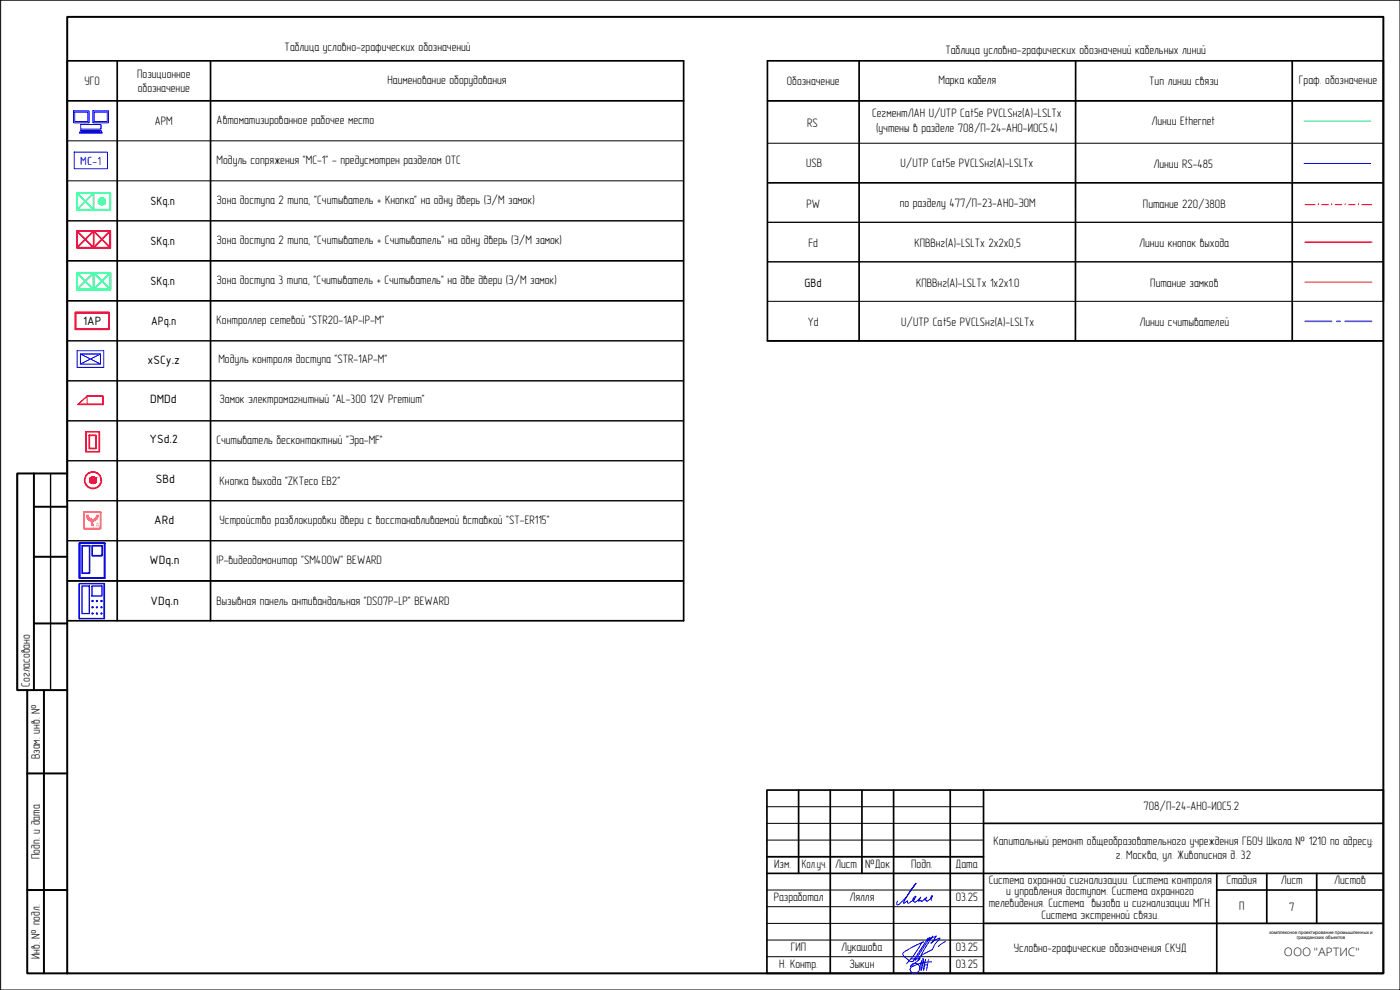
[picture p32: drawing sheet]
<svg xmlns="http://www.w3.org/2000/svg" width="420mm" height="297mm" viewBox="0 0 420 297" stroke-linecap="round" stroke-linejoin="round" font-family="sans-serif">
<defs><g id="words">
<text font-size="3.9" fill="#00f" x="24.1" y="49.4">МС-1</text>
<g font-size="3.9">
<text x="45.1" y="61.6">SKq.n</text>
<text x="45.1" y="73.5">SKq.n</text>
<text x="45.1" y="85.5">SKq.n</text>
<text x="241.5" y="86">GBd</text>
<text x="24.9" y="97.5">1AP</text>
<text x="45.3" y="97.5">APq.n</text>
<text x="44.3" y="109.1">xSCy.z</text>
<text x="45" y="121">DMDd</text>
<text x="44.9" y="133">YSd.2</text>
<text x="46.8" y="145">SBd</text>
<text x="46.3" y="157.3">ARd</text>
<text x="44.9" y="169.3">WDq.n</text>
<text x="45.2" y="181.4">VDq.n</text>
</g>
<text font-size="3.8" x="385.3" y="286.9">ООО &quot;АРТИС&quot;</text>
<g font-size="3.7">
<text x="85.4" y="15.4">Таблица условно-графических обозначений</text>
<text x="283.8" y="16.2">Таблица условно-графических обозначений кабельных линий</text>
<text x="41.2" y="23.4">Позиционное</text>
<text x="25.4" y="25.5">УГО</text>
<text x="41.4" y="27.6">обозначение</text>
<text x="116.3" y="25.2">Наименование оборудования</text>
<text x="236.2" y="25.5">Обозначение</text>
<text x="281.7" y="25.2">Марка кабеля</text>
<text x="344.9" y="25.5">Тип линии связи</text>
<text x="389.8" y="25.2">Граф. обозначение</text>
<text x="261.7" y="35.1">СегментЛАН U/UTP Cat5e PVCLSнг(А)-LSLTx</text>
<text x="46.5" y="37.5">АРМ</text>
<text x="65" y="37.2">Автоматизированное рабочее место</text>
<text x="242.3" y="38">RS</text>
<text x="262.9" y="39.6">(учтены в разделе 708/П-24-АНО-ИОС5.4)</text>
<text x="345.6" y="37.6">Линии Ethernet</text>
<text x="65" y="49.2">Модуль сопряжения &quot;МС-1&quot; - предусмотрен разделом ОТС</text>
<text x="241.9" y="50.2">USB</text>
<text x="270.2" y="50.2">U/UTP Cat5e PVCLSнг(А)-LSLTx</text>
<text x="346.2" y="50.3">Линии RS-485</text>
<text x="65" y="61.2">Зона доступа 2 типа, &quot;Считыватель + Кнопка&quot; на одну дверь (Э/М замок)</text>
<text x="242" y="62.3">PW</text>
<text x="270" y="62.2">по разделу 477/П-23-АНО-ЭОМ</text>
<text x="343" y="62.4">Питание 220/380В</text>
<text x="65" y="73.3">Зона доступа 2 типа, &quot;Считыватель + Считыватель&quot; на одну дверь (Э/М замок)</text>
<text x="242.6" y="74.2">Fd</text>
<text x="274.4" y="74.1">КПВВнг(А)-LSLTx 2х2х0,5</text>
<text x="341.9" y="74.2">Линии кнопок выхода</text>
<text x="65" y="85.2">Зона доступа 3 типа, &quot;Считыватель + Считыватель&quot; на две двери (Э/М замок)</text>
<text x="275" y="86.1">КПВВнг(А)-LSLTx 1х2х1.0</text>
<text x="345.2" y="86.1">Питание замков</text>
<text x="65" y="97.2">Контроллер сетевой &quot;STR20-1AP-IP-М&quot;</text>
<text x="242.5" y="97.9">Yd</text>
<text x="270.5" y="97.9">U/UTP Cat5e PVCLSнг(А)-LSLTx</text>
<text x="341.9" y="97.9">Линии считывателей</text>
<text x="65.6" y="108.9">Модуль контроля доступа &quot;STR-1AP-M&quot;</text>
<text x="65.9" y="121">Замок электромагнитный &quot;AL-300 12V Premium&quot;</text>
<text x="64.9" y="133.1">Считыватель бесконтактный &quot;Эра-MF&quot;</text>
<text x="65.9" y="145.5">Кнопка выхода &quot;ZKTeco EB2&quot;</text>
<text x="65.9" y="157.1">Устройство разблокировки двери с восстанавливаемой вставкой &quot;ST-ER115&quot;</text>
<text x="65" y="169.1">IP-видеодомонитор &quot;SM400W&quot; BEWARD</text>
<text x="65" y="181.5">Вызывная панель антивандальная &quot;DS07P-LP&quot; BEWARD</text>
<text x="8.9" y="206" transform="rotate(-90 8.9 206)">Согласовано</text>
<text x="11.9" y="227.8" transform="rotate(-90 11.9 227.8)">Взам. инв. №</text>
<text x="343.2" y="243.1">708/П-24-АНО-ИОС5.2</text>
<text x="11.9" y="257.7" transform="rotate(-90 11.9 257.7)">Подп. и дата</text>
<text x="298.2" y="253.5">Капитальный ремонт общеобразовательного учреждения ГБОУ Школа № 1210 по адресу:</text>
<text x="334.9" y="257.7">г. Москва, ул. Живописная д. 32</text>
<text x="232.4" y="260.4">Изм.</text>
<text x="240.6" y="260.4">Кол.уч.</text>
<text x="250.6" y="260.4">Лист</text>
<text x="259.7" y="260.4">№Док</text>
<text x="273.5" y="260.4">Подп.</text>
<text x="286.8" y="260.4">Дата</text>
<text x="296.7" y="265.1">Система охранной сигнализации. Система контроля</text>
<text x="302" y="268.6">и управления доступом. Система охранного</text>
<text x="368.1" y="265.4">Стадия</text>
<text x="384.4" y="265.4">Лист</text>
<text x="400.4" y="265.4">Листов</text>
<text x="232.2" y="270.4">Разработал</text>
<text x="254.9" y="270.4">Лялля</text>
<text x="286.8" y="270.4">03.25</text>
<text x="296.7" y="272.2">телевидения. Система вызова и сигнализации МГН.</text>
<text x="312.5" y="275.7">Система экстренной связи.</text>
<text x="371.9" y="272.9">П</text>
<text x="386.9" y="273.3">7</text>
<text x="11.9" y="287.7" transform="rotate(-90 11.9 287.7)">Инв. № подл.</text>
<text x="237.3" y="285.4">ГИП</text>
<text x="252.4" y="285.4">Лукашова</text>
<text x="286.8" y="285.4">03.25</text>
<text x="304.2" y="285.6">Условно-графические обозначения СКУД</text>
<text x="233.8" y="290.5">Н. Контр.</text>
<text x="254.9" y="290.4">Зыкин</text>
<text x="286.8" y="290.4">03.25</text>
</g>
<text font-size="2.3" fill="#f0f" x="28.6" y="158.1">А</text>
<g font-size="1.4">
<text x="381" y="280.2">комплексное проектирование промышленных и</text>
<text x="389.2" y="281.9">гражданских объектов</text>
</g>
</g></defs>
<path d="M20.2 5.1h395v286.9h-395zM10.2 152h10M10.2 142.1v65M20.2 142.1h-15v65h3M10.2 167.1h10M10.2 187.1h10M13.2 207.1v84.9M20.2 207.1h-12v84.9h12M8.2 232.1h12M8.2 267h12" fill="none" stroke="#000" stroke-width=".59"/>
<path d="M5.2 142.1v65M15.2 142.1v65" fill="none" stroke="#000" stroke-width=".4"/>
<g fill="none" stroke="#000" stroke-width=".51">
<path d="M230.2 237.1h185v54.9h-185zM239.7 237.1v25M249.2 237.1v54.9M258.7 237.1v25M268.2 237.1v54.9M285.2 237.1v54.9M295.2 237.1v54.9M230.2 257.1h65M295.2 247h120M230.2 262.1h185M295.2 277.1h120M365.2 262.1v29.9"/>
<path d="M365.2 267h50M380.2 262.1v15M395.2 262.1v15"/>
</g>
<path d="M230.2 257.1h65M230.2 252.1h65M230.2 247h65M230.2 242h65M230.2 277.1h185M230.2 272h65M230.2 267h65M230.2 287h65M230.2 282.1h65" fill="none" stroke="#000" stroke-width=".3"/>
<path d="M279.6 270.1l-.1-.3a.62 .62 0 0 1-.1-.6 .62 .62 0 0 1 .5-.4l-.6 .8a1.13 1.13 0 0 1-1.2 .7l-.1-.2h-.4l.6-.9-1.3 1.1-.5 .1a.25 .25 0 0 0-.2-.3 .25 .25 0 0 0-.3 .2h-.2l.7-1.1-.6 .6a1.28 1.28 0 0 1-1.4 .8l-.3-.3 .3-.6-.4 .1 .8-.9a3.6 3.6 0 0 1-2.1 2.1 .4 .4 0 0 1-.4-.3 .4 .4 0 0 1 .1-.4l-1.2 .7 .1-.4 1.6-2.9 1.9-2.7a23.3 23.3 0 0 1-5.2 6.4h-.4l.2-1" fill="none" stroke="#00f" stroke-width=".3"/>
<g fill="none" stroke="#00f" stroke-width=".3">
<path d="M273.2 287.7h2.9l-2.8 2.3M273.3 290a1.43 1.43 0 0 1 2.1-.7 1.43 1.43 0 0 1 .2 2.2M273.9 289.9a1.15 1.15 0 0 0-.5 1.6 1.15 1.15 0 0 0 1.6 .5l.6-.5M276.6 288.4l-.6 2.4M277.5 289.5h.9M277.8 287.9l-.6 3.2 .2-1.7-.4-1.8-.1 1.8-.5 1.7 .3-2.7M278.4 281.6l.7-.3-4.5 6.8M278.4 281.6l-4.4 6.9h-.5a4.4 4.4 0 0 1-2.5-1.9v-.6l.4-.4 2.2-1.3 3.5-1.7-.6 .4-2.1 3.4-2.3 2.8M278.4 282l2.6-1.2-1.6 2.2 1.2-.9 1.5-.7-1.8 2.4a1.99 1.99 0 0 1-1.6 1.7l-1.7 .9-1.5 1.2M278.7 287.9l-.6 3.2M279.6 288.6l-3 .3-2.7 1.1M279.9 280.8l-2.2 3.6-2 3.7"/>
<path d="M283.8 282.5l-2.2 1.5"/>
</g>
<path d="M26.2 118.8l-2.8 2.5M25.2 153.6h5" fill="none" stroke="#fff" stroke-width=".3"/>
<g fill="#fff" stroke="#fff" stroke-width=".3">
<path d="M25.2 153.6v5h5zM25.2 153.6h5v5z"/>
<path d="M23.4 121.3h7.5v-2.5zM23.4 121.3l2.8-2.5h4.7z"/>
</g>
<path d="M25.2 153.6h5v5h-5z" fill="none" stroke="#f0f" stroke-width=".51"/>
<g fill="#f0f" stroke="#f0f" stroke-width=".3">
<path d="M27.5 156.1l.4 1.5v-1.5zM27.5 156.1l.4 1.5h-.4z"/>
<path d="M26 154.6h.4l-.4 .4zM26.4 154.6l-.4 .4 .4-.1zM26 155l.4-.1-.2 .4zM26.4 154.9l-.2 .4 .3-.1zM26.2 155.3l.3-.1-.1 .5zM26.5 155.2l-.1 .5 .2-.3zM26.4 155.7l.2-.3v.5zM26.6 155.4v.5l.3-.3zM26.9 155.6v.5l-.3-.2zM26.9 155.6v.5l.2-.3zM27.1 155.8l.2 .5-.4-.2zM27.1 155.8l.2 .5 .1-.4zM27.4 155.9l.3 .4h-.4zM27.4 155.9l.3 .4v-.4zM27.7 155.9l.4 .4h-.4zM27.7 155.9l.4 .4-.1-.4zM28 155.9l.4 .2-.3 .2zM28 155.9l.4 .2-.1-.3zM28.3 155.8l.4 .1-.3 .2zM28.3 155.8l.4 .1-.2-.3zM28.5 155.6l.5 .1-.3 .2zM28.7 155.4l-.2 .2 .5 .1zM28.7 155.4l.5-.1-.2 .4zM28.9 155.2l-.2 .2 .5-.1zM28.9 155.2l.4-.2-.1 .3zM29 154.9l-.1 .3 .4-.2zM29 154.9l.4-.3-.1 .4zM29 154.6v.3l.4-.3z"/>
</g>
<path d="M26.2 118.8h4.7v2.5h-7.5M25.8 129.6h4v6h-4zM26.8 130.6h2v4h-2z" fill="none" stroke="#f00" stroke-width=".51"/>
<!-- layer: 0 -->
<path d="M391.7 61.4h3M395.6 61.4h.1M396.7 61.4h2M399.7 61.4h.1M400.7 61.4h2M403.7 61.4h.1M404.7 61.4h2M407.7 61.4h.1M408.7 61.4h3" fill="none" stroke="#f00" stroke-width=".3"/>
<path d="M391.4 36.3h20" fill="none" stroke="#0ff" stroke-width=".3"/>
<path d="M35.2 18.3v168M63.2 18.3v168M257.8 18.3v84M322.8 18.3l-.1 84M387.8 18.3v84M20.2 30.3h185M230.3 30.3h184.9M415.2 90.4v-72.1h-184.9v84M230.3 102.3h184.8M20.2 150.2v-131.9h185v168h-185" fill="none" stroke="#000" stroke-width=".51"/>
<g fill="none" stroke="#000" stroke-width=".3">
<path d="M230.4 30.3h184.8M20.2 42.3h185M20.2 54.3h185M230.4 54.8h184.8M230.4 43h184.8M415.2 54.8h-184.8h184.8M20.2 66.3h185M205.2 78.3h-185h185M230.4 66.7h184.8M230.4 78.6h184.8M205.2 90.3h-185h185M230.4 90.4h184.8"/>
<path d="M20.2 102.3h185M20.2 114.3h185M230.4 102.3h184.8M20.2 126.3h185M20.2 138.2h185M20.2 150.2h185M20.2 162.2h185M20.2 174.3h185M205.2 174.3h-185h185"/>
</g>
<!-- layer: _SOT_SH-OBORUD -->
<path d="M22.1 33.2h4.6v3.7h-4.6zM22.4 33.6h3.9v2.9h-3.9zM24.2 39h6.1l.4 .9h-6.8zM24.2 37.4h6.1v1.3h-6.1zM24.3 39.8h6M24.3 39.5h5.9M24.4 39.3h5.7M27.9 33.2h4.6v3.7h-4.6zM28.3 33.6h3.9v2.9h-3.9z" fill="none" stroke="#00f" stroke-width=".3"/>
<path d="M22.7 93.8h10" fill="none" stroke="#fff" stroke-width=".3"/>
<path d="M22.7 93.8v5h10zM22.7 93.8h10v5z" fill="#fff" stroke="#fff" stroke-width=".3"/>
<path d="M22.7 93.8h10v5h-10z" fill="none" stroke="#f00" stroke-width=".51"/>
<path d="M22.7 93.8h10v5h-10" fill="none" stroke="#f00" stroke-width=".51"/>
<path d="M22.7 93.8v5" fill="none" stroke="#f00" stroke-width=".51"/>
<path d="M22.3 45.6h10v5h-10z" fill="none" stroke="#00f" stroke-width=".3"/>
<g fill="#fff" stroke="#fff" stroke-width=".3">
<path d="M43.7 71v3.2l10.3-3.2zM43.7 74.2l10.3-3.2v3.2z"/>
<path d="M43.7 59.1v3.2l10.3-3.2zM43.7 62.3l10.3-3.2v3.2z"/>
<path d="M43.7 83v3.2l10.3-3.2zM43.7 86.2l10.3-3.2v3.2z"/>
</g>
<path d="M30.9 118.8v2.5M23.4 121.3l2.8-2.5h4.7v2.5zM23.4 121.3l2.8-2.5v2.5" fill="none" stroke="#f00" stroke-width=".3"/>
<circle cx="27.9" cy="144.1" r=".99" fill="none" stroke="#f00" stroke-width=".3"/>
<g fill="#f00" stroke="#f00" stroke-width=".3">
<path d="M27.8 143.1h.3z"/>
<path d="M27.7 145h.5z"/>
<path d="M27.8 143.1h.3zM27.7 143.1h.4z"/>
<path d="M27.7 143.1l.6 .1zM27.6 143.2h.7z"/>
<path d="M27.6 143.2h.7zM27.5 143.2h.8z"/>
<path d="M27.5 143.2h.9zM27.4 143.2h1z"/>
<path d="M27.4 143.2l1.1 .1zM27.4 143.3h1.1z"/>
<path d="M27.4 143.3h1.2zM27.3 143.3h1.3z"/>
<path d="M27.3 143.3l1.3 .1zM27.3 143.3l1.3 .1z"/>
<path d="M27.2 143.4l1.5 .1zM27.2 143.4l1.5 .1z"/>
<path d="M27.1 143.5h1.6zM27.1 143.5h1.6z"/>
<path d="M27.1 143.5l1.7 .2zM27.1 143.5l1.7 .2h-1.8z"/>
<path d="M27 143.7h1.8zM27 143.7h1.8z"/>
<path d="M27 143.7l1.9 .1zM27 143.7l1.9 .1z"/>
<path d="M27 143.8l1.9 .1zM27 143.8l1.9 .1z"/>
<path d="M27 143.9l1.9 .1zM27 143.9l1.9 .1z"/>
<path d="M26.9 144l2 .1zM26.9 144l2 .1z"/>
<path d="M26.9 144.1l2 .1zM26.9 144.1l2 .1z"/>
<path d="M26.9 144.2l2 .1zM26.9 144.2l2 .1z"/>
<path d="M26.9 144.3h2zM26.9 144.3l2 .1z"/>
<path d="M27 144.4h1.9zM27 144.4h1.9z"/>
<path d="M27 144.4h1.9zM27 144.4l1.8 .2z"/>
<path d="M27.1 144.6h1.7zM27.1 144.6h1.7z"/>
<path d="M27.1 144.6h1.7zM27.1 144.6l1.6 .1z"/>
<path d="M27.2 144.7h1.5zM27.2 144.7l1.5 .1z"/>
<path d="M27.2 144.8h1.5zM27.2 144.8l1.4 .1z"/>
<path d="M27.3 144.9h1.3zM27.3 144.9h1.2z"/>
<path d="M27.3 144.9h1.2zM27.3 144.9l1.1 .1z"/>
<path d="M27.5 145h.9zM27.5 145h.9z"/>
<path d="M27.5 145h.9zM27.5 145h.7z"/>
<path d="M27.6 145h.6zM27.6 145h.6z"/>
<path d="M27.7 145l.3 .1zM27.8 145.1h.2z"/>
</g>
<circle cx="27.9" cy="144.1" r="2.49" fill="none" stroke="#f00" stroke-width=".51"/>
<path d="M23.9 163h7.5" fill="none" stroke="#fff" stroke-width=".3"/>
<path d="M23.9 163v10.5h7.5zM23.9 163h7.5v10.5z" fill="#fff" stroke="#fff" stroke-width=".3"/>
<path d="M23.9 169.4v4.1h2.5M26.4 163h-2.5v4M28.8 163h2.6v4M31.4 169.4v4.1h-2.6" fill="none" stroke="#00f" stroke-width=".51"/>
<path d="M23.8 175.1v10.5M23.9 163v10.5" fill="none" stroke="#fff" stroke-width=".3"/>
<g fill="#fff" stroke="#fff" stroke-width=".3">
<path d="M31.4 163l-7.5 10.5h7.5zM23.9 163h7.5l-7.5 10.5z"/>
<path d="M31.3 175.1l-7.5 10.5h7.5zM23.8 175.1h7.5l-7.5 10.5z"/>
</g>
<path d="M23.9 163h7.5v10.5h-7.5zM24.6 163.7h2.3v8.3h-2.3zM27.6 163.7h3v3h-3z" fill="none" stroke="#00f" stroke-width=".51"/>
<g fill="none" stroke="#00f" stroke-width=".4">
<path d="M23.8 175.1h7.5v10.5h-7.5zM24.6 175.8h2.2v8.3h-2.2zM27.6 175.8h3v3h-3z"/>
<circle cx="27.7" cy="182.2" r=".15"/>
<circle cx="27.7" cy="180.3" r=".15"/>
<circle cx="27.7" cy="184.1" r=".15"/>
<circle cx="29.1" cy="182.2" r=".14"/>
<circle cx="29.1" cy="184.1" r=".14"/>
<circle cx="29.1" cy="180.3" r=".14"/>
<circle cx="30.4" cy="182.2" r=".14"/>
<circle cx="30.4" cy="184.1" r=".14"/>
<circle cx="30.4" cy="180.3" r=".14"/>
</g>
<!-- layer: 0 -->
<path d="M391.4 49.1h20" fill="none" stroke="#00f" stroke-width=".3"/>
<path d="M391.7 84.7h20" fill="none" stroke="#f0f" stroke-width=".51"/>
<path d="M391.7 96.4h8M401.2 96.4h1M403.7 96.4h8" fill="none" stroke="#007fff" stroke-width=".51"/>
<path d="M391.7 72.7h20" fill="none" stroke="#ff7f00" stroke-width=".51"/>
<!-- layer: _SKUD_SH-OBOR -->
<path d="M23.1 105.2l8 5v-5zM23.1 105.2l8 5h-8z" fill="#fff" stroke="#fff" stroke-width=".3"/>
<path d="M23.1 105.2h8v5h-8zM24.1 106.2v3M30.1 106.2h-6l6 3h-6M30.1 106.2l-6 3M30.1 106.2v3" fill="none" stroke="#00f" stroke-width=".3"/>
<path d="M23.1 62.9h10M23.1 74.3h10M23.1 86.9h10" fill="none" stroke="#fff" stroke-width=".3"/>
<g fill="#fff" stroke="#fff" stroke-width=".3">
<path d="M23.1 57.9l10 5v-5zM23.1 57.9l10 5h-10z"/>
<path d="M23.1 69.3l10 5v-5zM23.1 69.3l10 5h-10z"/>
<path d="M23.1 81.9l10 5v-5zM23.1 81.9l10 5h-10z"/>
</g>
<g fill="none" stroke="#0ff" stroke-width=".51">
<path d="M23.1 57.9h10v5h-10zM23.1 57.9l5 5v-5l-5 5M33.1 57.9v5v-5h-10v5h10"/>
<circle cx="30.6" cy="60.4" r="1.01"/>
</g>
<g fill="#0ff" stroke="#0ff" stroke-width=".3">
<path d="M30.3 61.4h.4zM30.3 61.4h.6z"/>
<path d="M30.1 61.3l.8 .1zM30.1 61.3h.9z"/>
<path d="M30 61.2l1 .1zM30 61.2h1.2z"/>
<path d="M29.8 61.1l1.4 .1zM29.8 61.1h1.5z"/>
<path d="M29.7 61l1.6 .1zM29.7 61h1.7z"/>
<path d="M29.7 60.8v.2h1.7zM29.7 60.8h1.8l-.1 .2z"/>
<path d="M29.6 60.6l.1 .2h1.8zM29.6 60.6h2l-.1 .2z"/>
<path d="M29.6 60.4v.2h2zM29.6 60.4h2v.2z"/>
<path d="M29.6 60.2v.2h2zM29.6 60.2h2v.2z"/>
<path d="M29.7 60.1l-.1 .1h2zM29.7 60.1h1.8l.1 .1z"/>
<path d="M29.7 59.9v.2h1.8zM29.7 59.9h1.7l.1 .2z"/>
<path d="M29.8 59.8l-.1 .1h1.7zM29.8 59.8l1.6 .1z"/>
<path d="M29.8 59.8h1.5zM30 59.6l1.3 .2z"/>
<path d="M30 59.6h1.2zM30.1 59.5l1.1 .1z"/>
<path d="M30.1 59.5h.9zM30.3 59.5h.7z"/>
<path d="M30.3 59.5h.6zM30.5 59.4l.4 .1z"/>
</g>
<path d="M23.1 69.3h10v5v-5h-10v5h10v-5l-5 5M23.1 69.3v5h10l-5-5M23.1 69.3l5 5v-5l-5 5" fill="none" stroke="#f00" stroke-width=".51"/>
<path d="M23.1 81.9h10v5v-5h-10v5h10v-5l-5 5M23.1 81.9v5h10l-5-5M23.1 81.9l5 5v-5l-5 5" fill="none" stroke="#0f0" stroke-width=".51"/>
<!-- layer: G-ANOTVPRT_T -->
<path d="M.2 .1h420v296.9h-420z" fill="none" stroke="#000" stroke-width=".3"/>
<use href="#words"/>
</svg>
